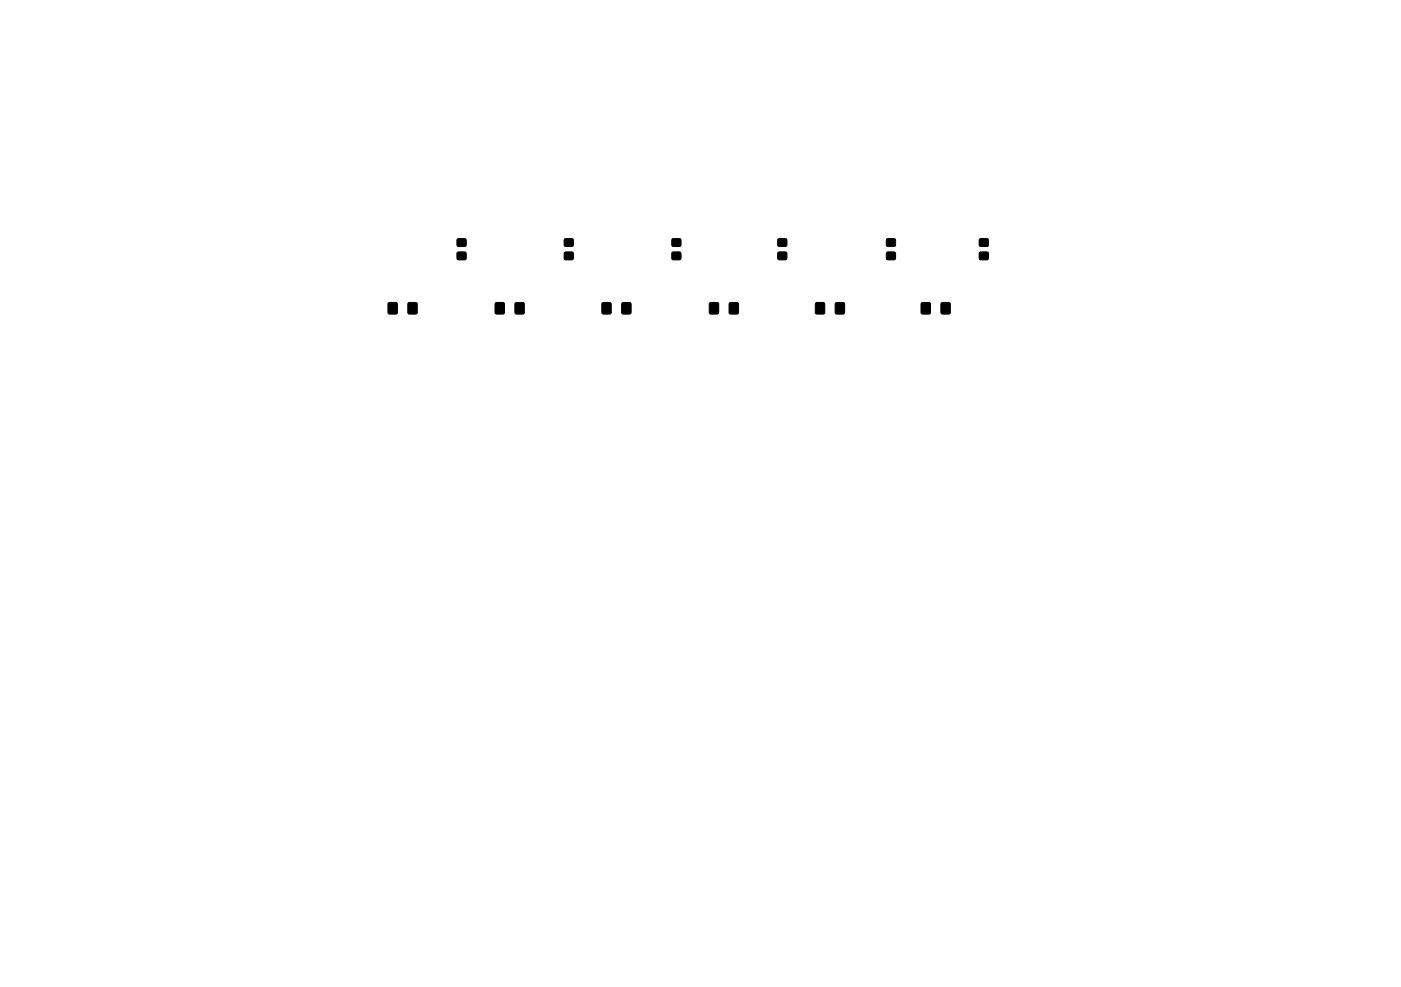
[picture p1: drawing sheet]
<svg xmlns="http://www.w3.org/2000/svg" width="210mm" height="148mm" viewBox="0 0 210 148" stroke-linecap="round" stroke-linejoin="round" font-family="sans-serif">
<g fill="#000" stroke="#000" stroke-width=".15">
<path d="M68.6 37.8h1.2v1.1h-1.2zM68.6 35.8h1.2v1.1h-1.2zM84.6 37.8h1.3v1.1h-1.3zM84.6 35.8h1.3v1.1h-1.3zM100.8 37.8h1.2v1.1h-1.2zM100.8 35.8h1.2v1.1h-1.2zM116.6 37.8h1.3v1.1h-1.3zM116.6 35.8h1.3v1.1h-1.3zM132.9 37.8h1.3v1.1h-1.3zM132.9 35.8h1.3v1.1h-1.3zM146.8 37.8h1.3v1.1h-1.3zM146.8 35.8h1.3v1.1h-1.3z"/>
<path d="M58.2 45.4h1.3v1.6h-1.3zM61.2 45.4h1.3v1.6h-1.3zM74.3 45.4h1.3v1.6h-1.3zM77.3 45.4h1.2v1.6h-1.2zM90.3 45.4h1.3v1.6h-1.3zM93.3 45.4h1.2v1.6h-1.2zM106.4 45.4h1.3v1.6h-1.3zM109.4 45.4h1.2v1.6h-1.2zM122.3 45.4h1.3v1.6h-1.3zM125.3 45.4h1.2v1.6h-1.2zM138.1 45.4h1.3v1.6h-1.3zM141.1 45.4h1.3v1.6h-1.3z"/>
</g>
</svg>
